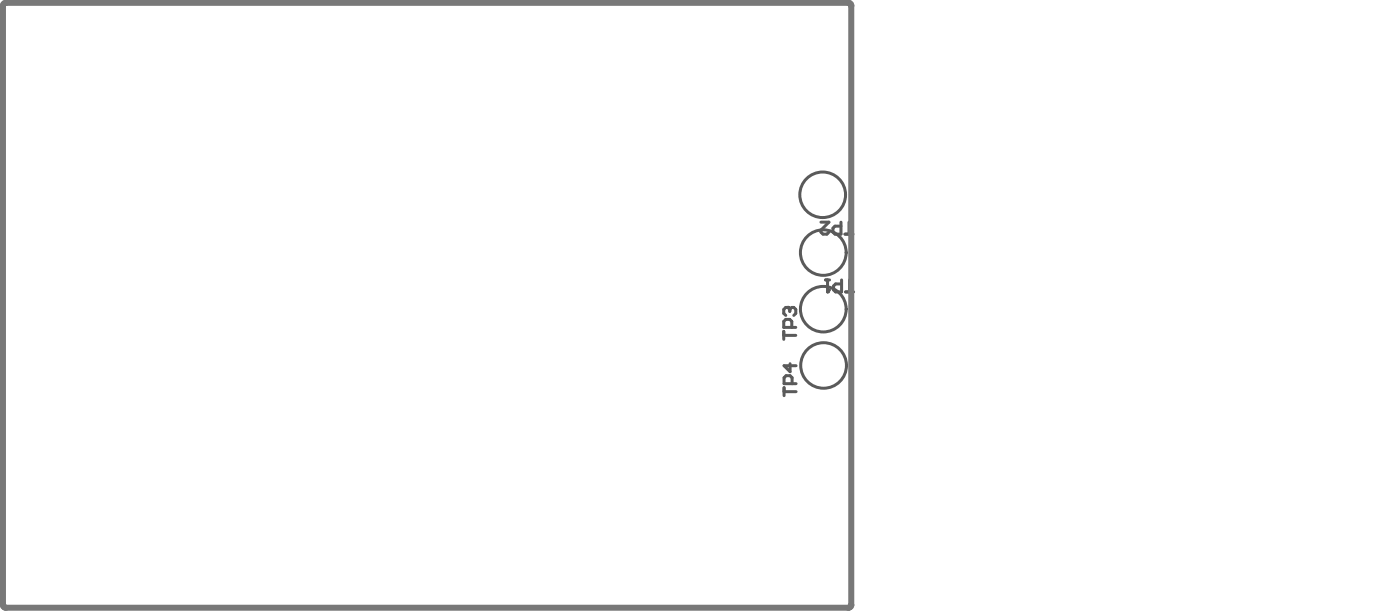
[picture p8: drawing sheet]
<svg xmlns="http://www.w3.org/2000/svg" width="77mm" height="34mm" viewBox="0 0 77 34" stroke-linecap="round" stroke-linejoin="round" font-family="sans-serif">
<g fill="none" stroke="#5a5a5a" stroke-width=".17">
<path d="M43.3 18.3v.4M43.3 18.5h.6M43.5 17h.1M43.5 17l-.2 .1v.2l.1 .1M43.5 17l.1 .1M43.6 17.1v.1M43.6 17.1l.1-.1 .2 .1v.2l-.1 .1M43.7 18.1v-.4l-.1-.1h-.2l-.1 .1v.4h.6M45.3 12.3h.4l-.4 .4 .1 .2h.2l.1-.1M45.6 15.4h.2M45.7 16.1h.1M45.7 15.4v.7"/>
<path d="M45.8 16l-.1 .1M46.4 12.3v.6h-.3l-.1-.1v-.2l.1-.1h.3M46.4 15.4v.7h-.3l-.1-.1v-.2l.1-.1h.3M46.6 12.9h.5M46.7 16.1h.4M46.9 12.3v.6M46.9 15.4v.7M43.3 21.4v.4M43.3 21.6h.6M43.6 20.1v.4l-.3-.3h.6M43.7 21.2v-.4l-.1-.1h-.2l-.1 .1v.4h.6"/>
<circle cx="45.4" cy="10.7" r="1.26"/>
<circle cx="45.4" cy="17.1" r="1.26"/>
<circle cx="45.4" cy="13.9" r="1.26"/>
<circle cx="45.5" cy="20.2" r="1.26"/>
</g>
<path d="M.2 .3v33.2h46.6M.3 .2l-.1 .1M.3 .2h46.6l.1 33.2M47 33.4l-.2 .1" fill="none" stroke="#787878" stroke-width=".33"/>
</svg>
